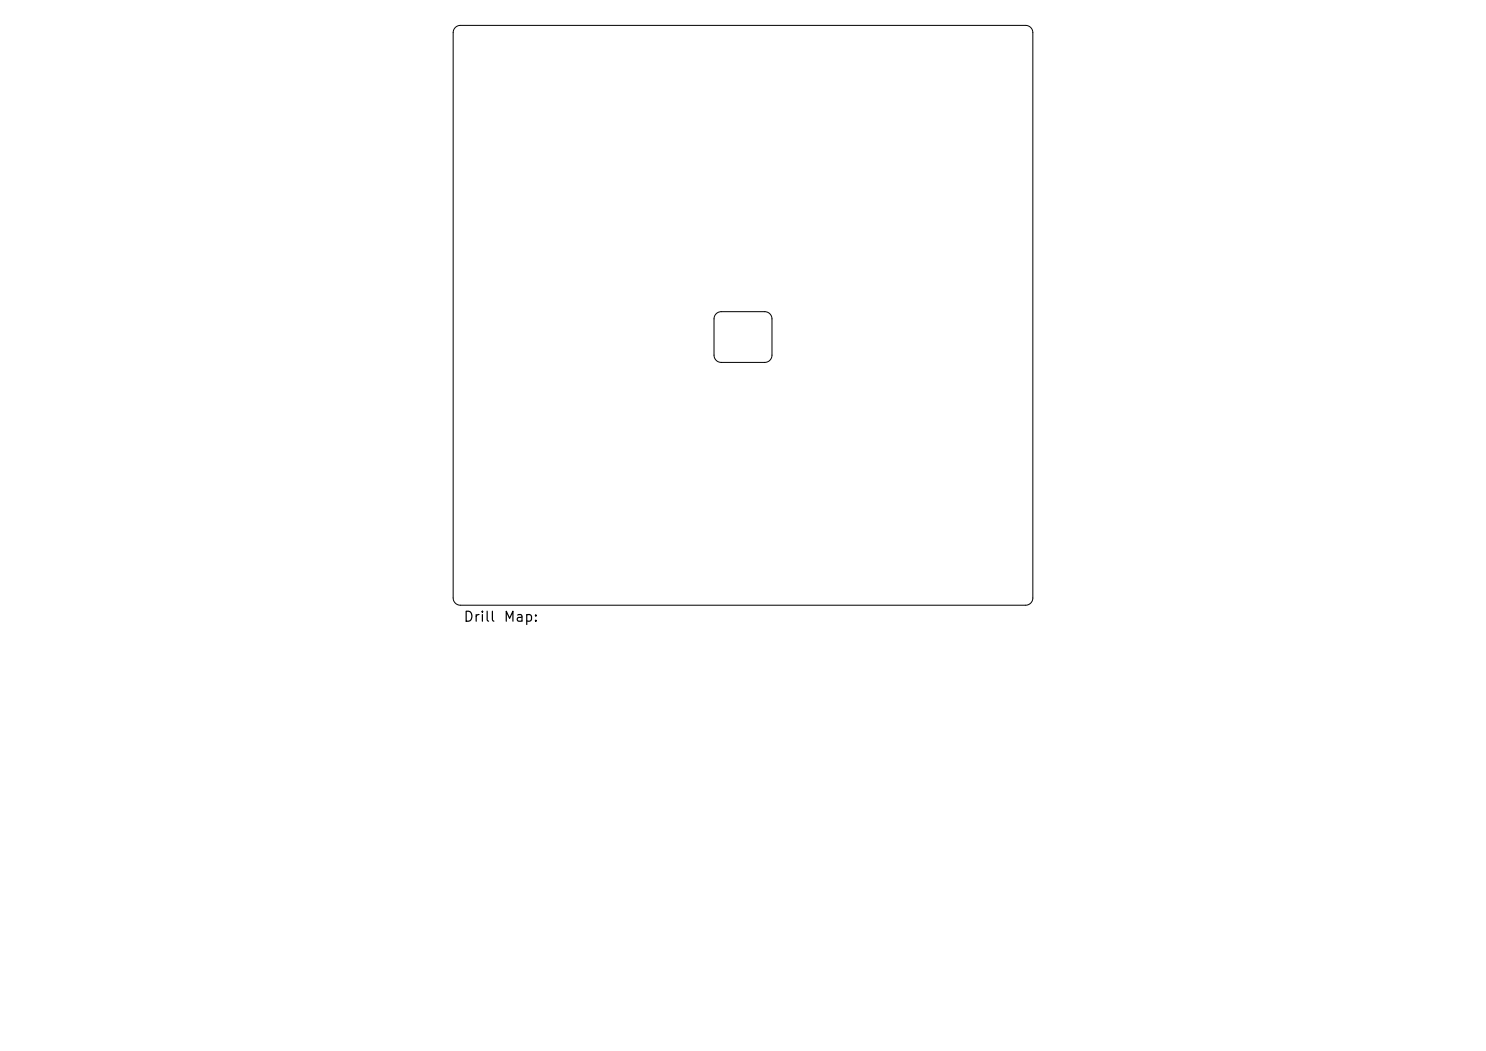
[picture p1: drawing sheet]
<svg xmlns="http://www.w3.org/2000/svg" width="297mm" height="210mm" viewBox="0 0 297 210" stroke-linecap="round" stroke-linejoin="round" font-family="sans-serif">
<defs><g id="words">
<g font-size="2">
<text x="92.5" y="124.7">Drill</text>
<text x="100.5" y="124.7">Map:</text>
</g>
</g></defs>
<path d="M91 5.5l.4-.3 .6-.1h113a1.45 1.45 0 0 1 1.4 1.4v113a1.45 1.45 0 0 1-1.4 1.4h-113a1.45 1.45 0 0 1-1.4-1.4v-113l.1-.6zM143.1 62.7l.4-.3 .7-.1h8.6a1.45 1.45 0 0 1 1.5 1.4v7.3a1.45 1.45 0 0 1-1.5 1.4h-8.6a1.45 1.45 0 0 1-1.5-1.4v-7.4z" fill="none" stroke="#000" stroke-width=".2"/>
<use href="#words"/>
</svg>
